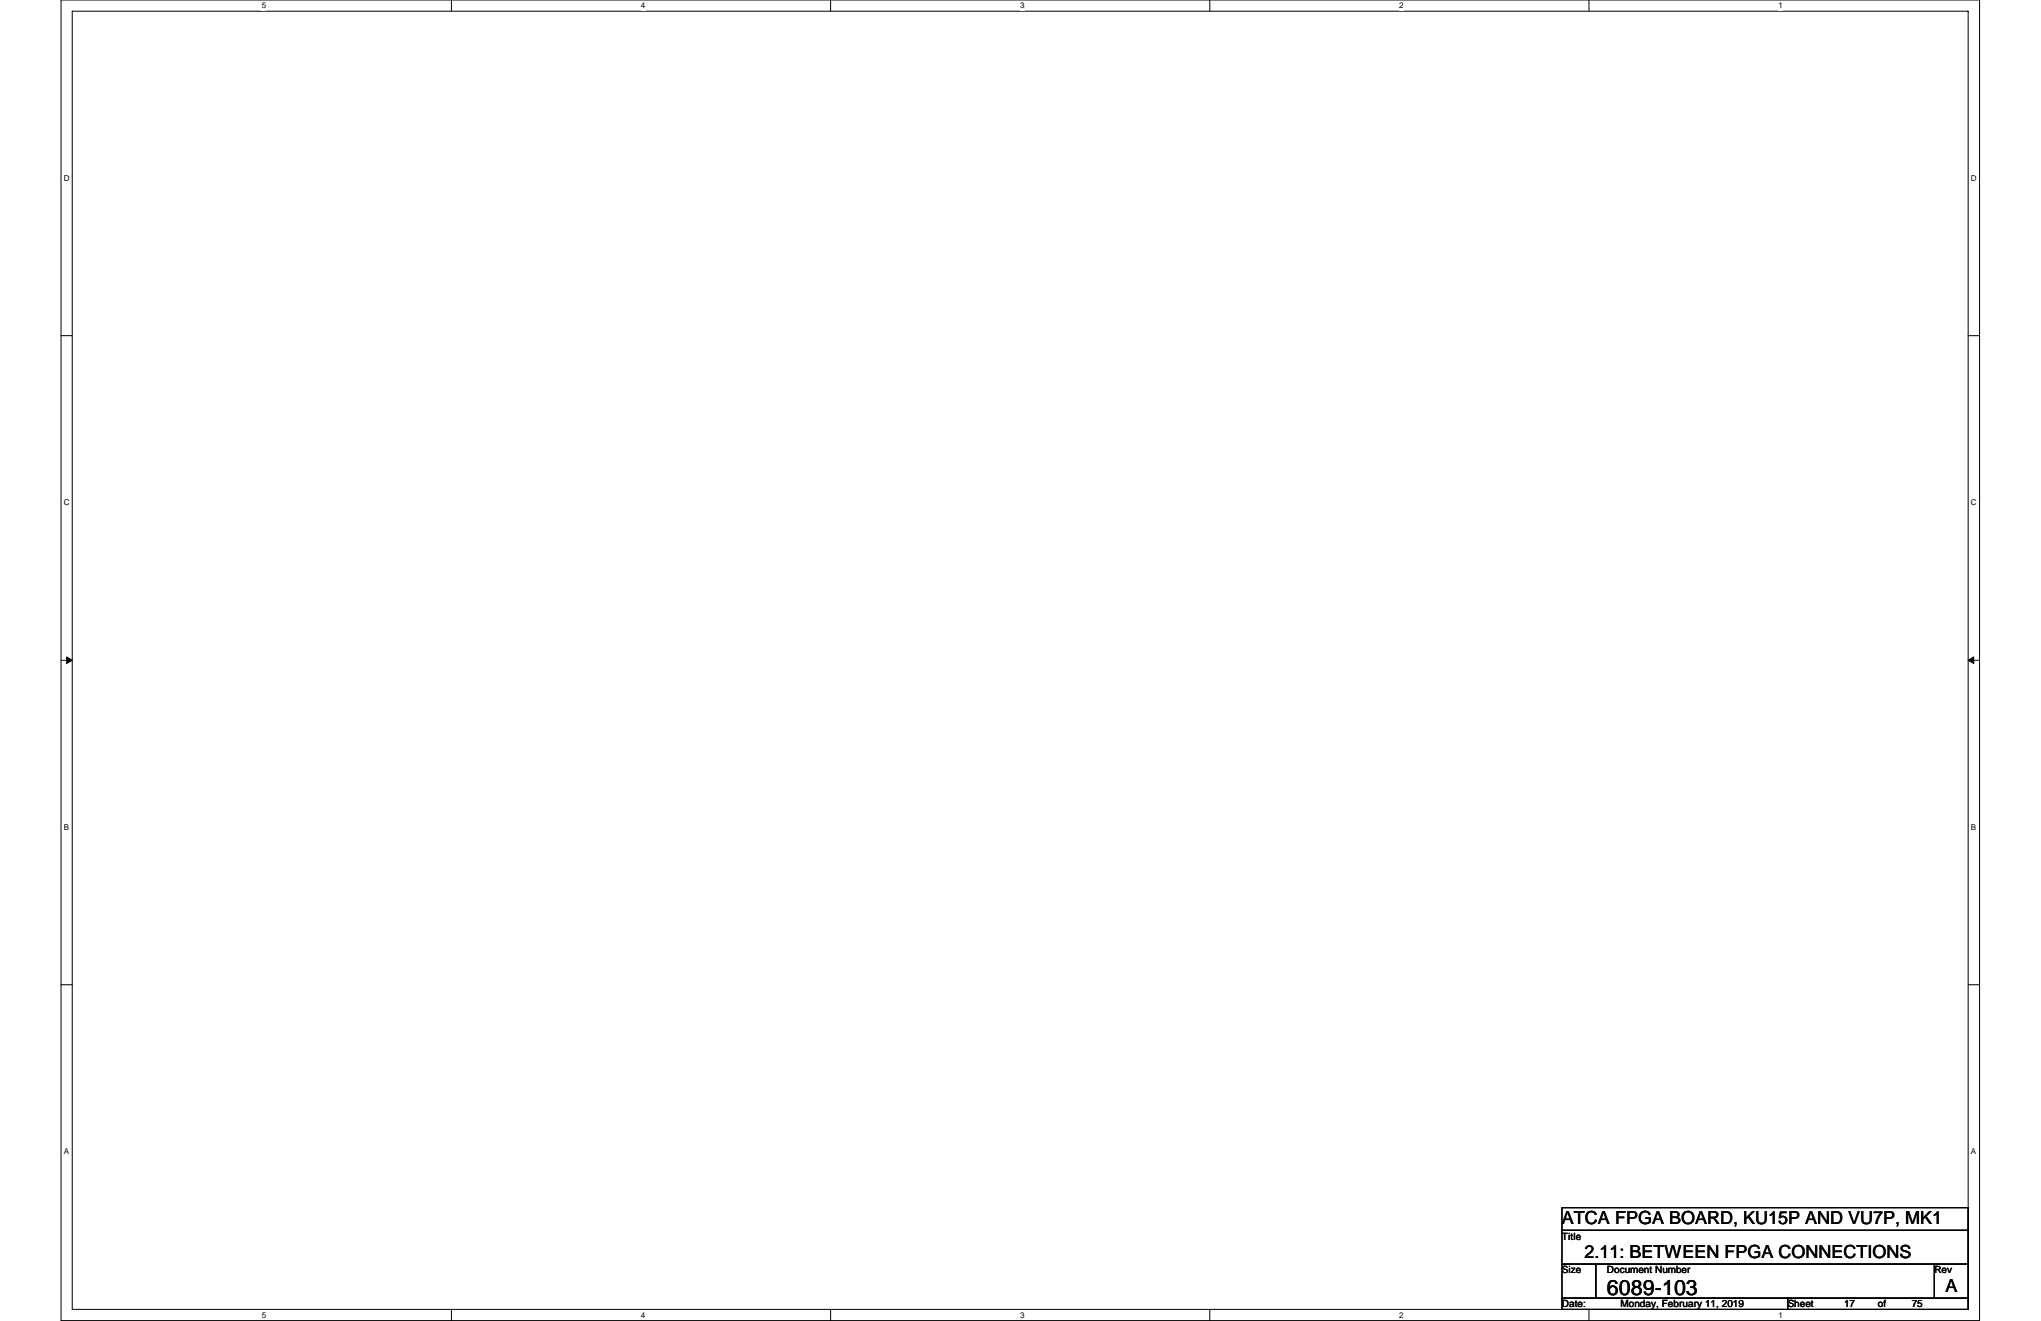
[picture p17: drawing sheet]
<svg xmlns="http://www.w3.org/2000/svg" width="432mm" height="279mm" viewBox="0 0 432 279" stroke-linecap="round" stroke-linejoin="round" font-family="sans-serif">
<defs><g id="words">
<text font-size="4.5" x="340" y="273.9">6089-103</text>
<g font-size="3.8">
<text x="330.5" y="258.8">ATCA FPGA BOARD, KU15P AND VU7P, MK1</text>
<text x="335.2" y="266">2.11: BETWEEN FPGA CONNECTIONS</text>
<text x="411.6" y="273.2">A</text>
</g>
<g font-size="2.1">
<text x="330.5" y="262.2">Title</text>
<text x="330.5" y="269.3">Size</text>
<text x="340" y="269.3">Document Number</text>
<text x="409.2" y="269.3">Rev</text>
<text x="330.5" y="276.5">Date:</text>
<text x="342.9" y="276.5">Monday, February 11, 2019</text>
<text x="378.2" y="276.5">Sheet</text>
<text x="390.1" y="276.5">17</text>
<text x="397.3" y="276.5">of</text>
<text x="404.5" y="276.5">75</text>
</g>
<g font-size="1.7">
<text x="55.4" y="1.8">5</text>
<text x="135.6" y="1.8">4</text>
<text x="215.8" y="1.8">3</text>
<text x="296" y="1.8">2</text>
<text x="376.3" y="1.8">1</text>
<text x="13.5" y="38.2">D</text>
<text x="417" y="38.2">D</text>
<text x="13.5" y="106.8">C</text>
<text x="417" y="106.8">C</text>
<text x="13.5" y="175.5">B</text>
<text x="417" y="175.5">B</text>
<text x="13.5" y="244.1">A</text>
<text x="417" y="244.1">A</text>
<text x="55.4" y="278.7">5</text>
<text x="135.6" y="278.7">4</text>
<text x="215.8" y="278.7">3</text>
<text x="296" y="278.7">2</text>
<text x="376.3" y="278.7">1</text>
</g>
</g></defs>
<path d="M12.9 0h405.9v279.3h-405.9zM15.3 2.4h401.1v274.5h-401.1z" fill="none" stroke="#000" stroke-width=".21"/>
<g fill="#fff">
<path d="M55.4 .3h.9v1.9h-.9z"/>
<path d="M55.4 277.2h.9v1.9h-.9z"/>
</g>
<path d="M95.5 0v2.4M95.5 276.9v2.4" fill="none" stroke="#000" stroke-width=".21"/>
<g fill="#fff">
<path d="M135.6 .3h.9v1.9h-.9z"/>
<path d="M135.6 277.2h.9v1.9h-.9z"/>
</g>
<path d="M175.7 0v2.4M175.7 276.9v2.4" fill="none" stroke="#000" stroke-width=".21"/>
<g fill="#fff">
<path d="M215.8 .3h.9v1.9h-.9z"/>
<path d="M215.8 277.2h.9v1.9h-.9z"/>
</g>
<path d="M255.9 0v2.4M255.9 276.9v2.4" fill="none" stroke="#000" stroke-width=".21"/>
<g fill="#fff">
<path d="M296 .3h1v1.9h-1z"/>
<path d="M296 277.2h1v1.9h-1z"/>
</g>
<path d="M336.2 0v2.4M336.2 276.9v2.4" fill="none" stroke="#000" stroke-width=".21"/>
<g fill="#fff">
<path d="M376.3 .3h.9v1.9h-.9z"/>
<path d="M376.3 277.2h.9v1.9h-.9z"/>
<path d="M13.5 36.7h1.2v1.9h-1.2z"/>
<path d="M417 36.7h1.2v1.9h-1.2z"/>
<path d="M13.5 105.3h1.2v1.9h-1.2z"/>
<path d="M417 105.3h1.2v1.9h-1.2z"/>
</g>
<path d="M12.9 71h2.4M416.4 71h2.4" fill="none" stroke="#000" stroke-width=".21"/>
<g fill="#fff">
<path d="M13.5 173.9h1.1v2h-1.1z"/>
<path d="M417 173.9h1.1v2h-1.1z"/>
</g>
<path d="M12.9 139.7h2.4M416.4 139.7h2.4" fill="none" stroke="#000" stroke-width=".21"/>
<path d="M14.1 138.9v1.4l1.2-.6zM416.4 139.7l1.2 .6v-1.4z" fill="#000" stroke="#000" stroke-width=".21"/>
<g fill="#fff">
<path d="M13.5 242.6h1.1v1.9h-1.1z"/>
<path d="M417 242.6h1.1v1.9h-1.1z"/>
</g>
<path d="M12.9 208.3h2.4M416.4 208.3h2.4M330.5 255.4h85.9v4.8h-85.9zM330.5 260.2h85.9v7.2h-85.9zM330.5 267.4h7.1v7.2h-7.1zM330.5 274.6h47.7v2.3h-47.7zM337.6 267.4h71.6v7.2h-71.6zM378.2 274.6h38.2v2.3h-38.2zM409.2 267.4h7.2v7.2h-7.2z" fill="none" stroke="#000" stroke-width=".21"/>
<use href="#words"/>
</svg>
